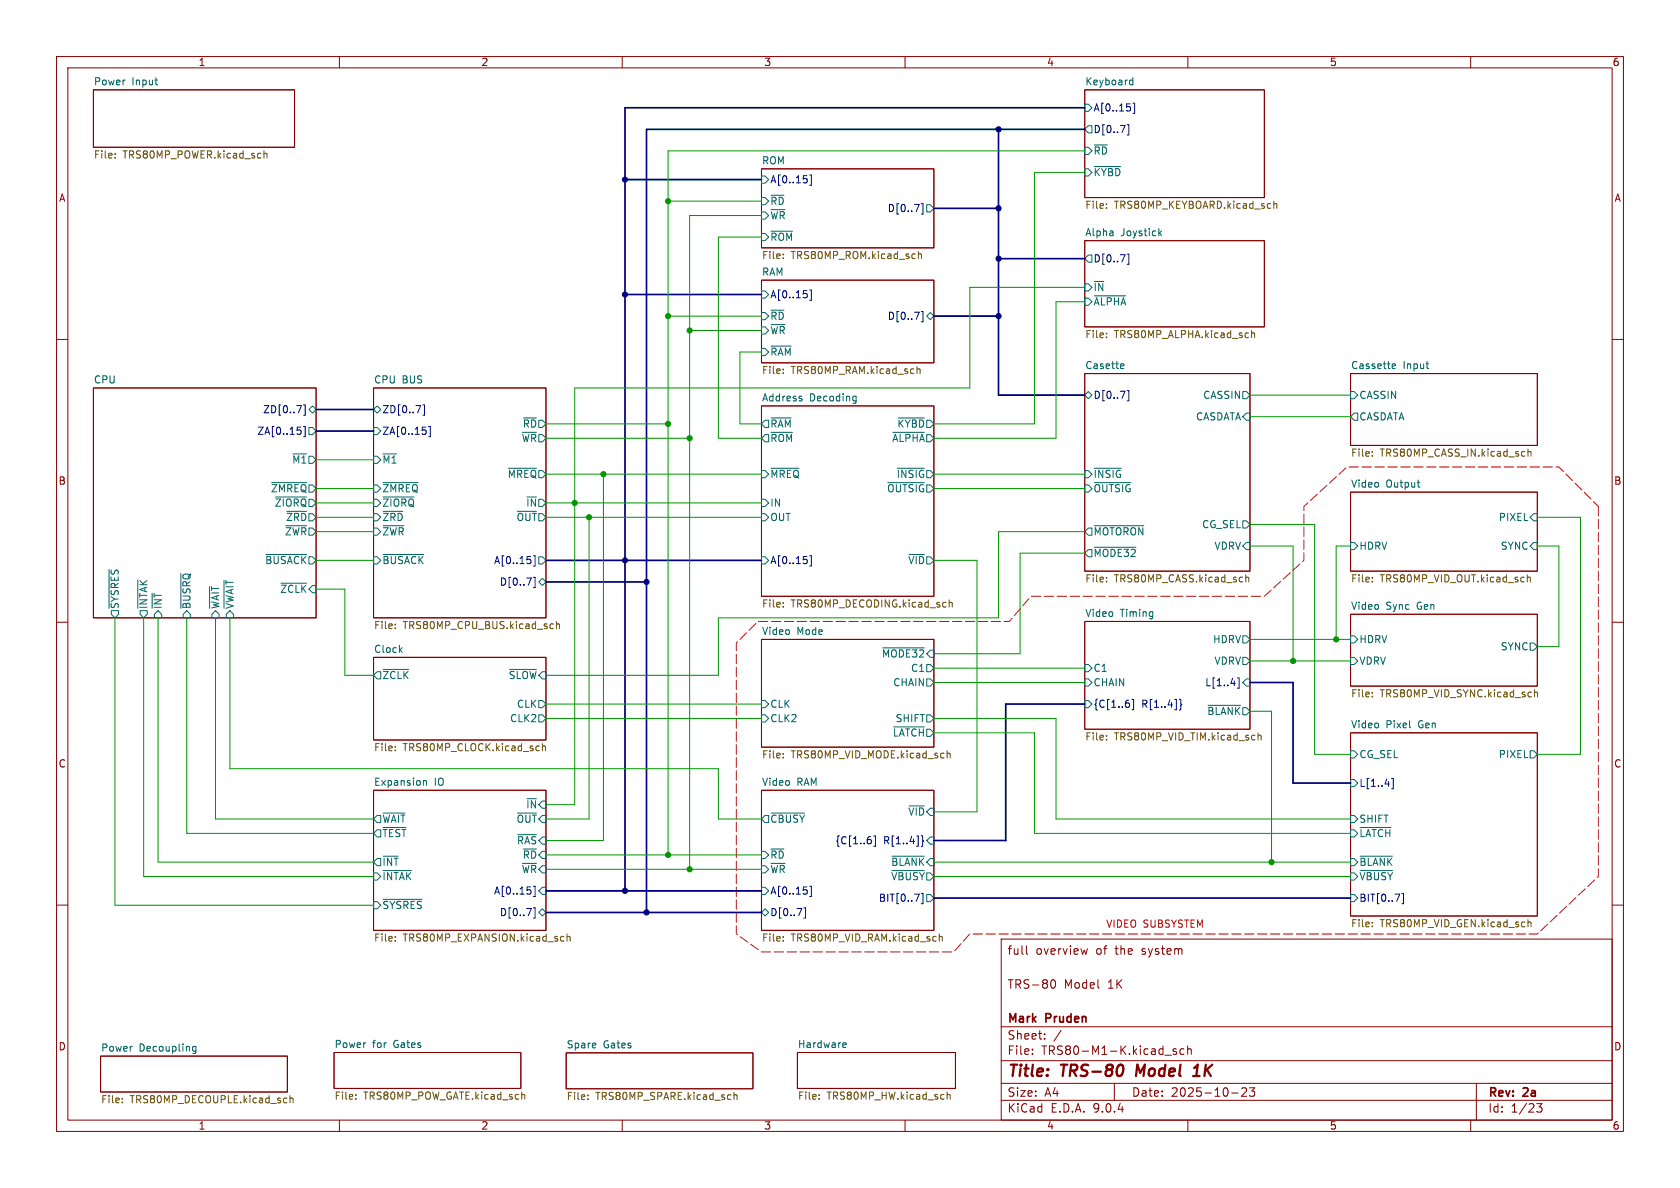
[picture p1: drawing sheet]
<svg xmlns="http://www.w3.org/2000/svg" width="297mm" height="210mm" viewBox="0 0 297 210" stroke-linecap="round" stroke-linejoin="round" font-family="sans-serif">
<defs><g id="words">
<g font-size="2.8" fill="#840000">
<text x="178" y="190.9">Title:</text>
<text x="187.7" y="190.9">TRS-80</text>
<text x="201.7" y="190.9">Model</text>
<text x="212.7" y="190.9">1K</text>
</g>
<g font-size="2.1" fill="#840000">
<text x="178" y="169">full</text>
<text x="183.1" y="169">overview</text>
<text x="193.8" y="169">of</text>
<text x="197.3" y="169">the</text>
<text x="202.1" y="169">system</text>
<text x="178" y="175">TRS-80</text>
<text x="188.1" y="175">Model</text>
<text x="195.9" y="175">1K</text>
<text x="178" y="184">Sheet:</text>
<text x="178" y="181.2">Mark</text>
<text x="185" y="181.2">Pruden</text>
<text x="178" y="186.7">File:</text>
<text x="184.1" y="186.7">TRS80-M1-K.kicad_sch</text>
<text x="178" y="196.9">KiCad</text>
<text x="178" y="194.1">Size:</text>
<text x="184.7" y="194.1">A4</text>
<text x="185.7" y="196.9">E.D.A.</text>
<text x="193.3" y="196.9">9.0.4</text>
<text x="200" y="194.1">Date:</text>
<text x="207" y="194.1">2025-10-23</text>
<text x="263" y="194.3">Rev:</text>
<text x="263" y="196.9">Id:</text>
<text x="267.1" y="196.9">1/23</text>
<text x="269.4" y="194.3">2a</text>
</g>
<g font-size="1.8" fill="#840000">
<text x="35" y="11.9">1</text>
<text x="85" y="11.9">2</text>
<text x="135" y="11.9">3</text>
<text x="185" y="11.9">4</text>
<text x="235" y="11.9">5</text>
<text x="285" y="11.9">6</text>
<text x="10.3" y="35.9">A</text>
<text x="285.3" y="35.9">A</text>
<text x="10.3" y="85.9">B</text>
<text x="285.3" y="85.9">B</text>
<text x="10.3" y="135.9">C</text>
<text x="285.3" y="135.9">C</text>
<text x="10.3" y="185.9">D</text>
<text x="285.3" y="185.9">D</text>
<text x="35" y="199.9">1</text>
<text x="85" y="199.9">2</text>
<text x="135" y="199.9">3</text>
<text x="185" y="199.9">4</text>
<text x="235" y="199.9">5</text>
<text x="285" y="199.9">6</text>
</g>
<g font-size="1.8" fill="#006464">
<text x="16.5" y="15.2">Power</text>
<text x="23.3" y="15.2">Input</text>
<text x="191.8" y="15.2">Keyboard</text>
<text x="134.6" y="29.1">ROM</text>
<text x="193.2" y="27.5">~{RD}</text>
<text x="193.2" y="31.3">~{KYBD}</text>
<text x="136.1" y="36.4">~{RD}</text>
<text x="136.1" y="39">~{WR}</text>
<text x="191.8" y="41.8">Alpha</text>
<text x="198.1" y="41.8">Joystick</text>
<text x="136.1" y="42.8">~{ROM}</text>
<text x="134.6" y="48.8">RAM</text>
<text x="193.2" y="51.7">~{IN}</text>
<text x="136.1" y="56.7">~{RD}</text>
<text x="136.1" y="59.3">~{WR}</text>
<text x="193.2" y="54.2">~{ALPHA}</text>
<text x="136.1" y="63.1">~{RAM}</text>
<text x="191.8" y="65.3">Casette</text>
<text x="238.8" y="65.3">Cassette</text>
<text x="248" y="65.3">Input</text>
<text x="16.5" y="67.9">CPU</text>
<text x="66" y="67.9">CPU</text>
<text x="71.1" y="67.9">BUS</text>
<text x="134.6" y="71">Address</text>
<text x="143.1" y="71">Decoding</text>
<text x="212.6" y="70.7">CASSIN</text>
<text x="240.2" y="70.7">CASSIN</text>
<text x="92.3" y="75.8">~{RD}</text>
<text x="136.1" y="75.8">~{RAM}</text>
<text x="158.5" y="75.8">~{KYBD}</text>
<text x="211.3" y="74.5">CASDATA</text>
<text x="240.2" y="74.5">CASDATA</text>
<text x="51.6" y="82.1">~{M1}</text>
<text x="67.5" y="82.1">~{M1}</text>
<text x="92.1" y="78.3">~{WR}</text>
<text x="136.1" y="78.3">~{ROM}</text>
<text x="157.6" y="78.3">~{ALPHA}</text>
<text x="47.8" y="87.2">~{ZMREQ}</text>
<text x="48.5" y="89.8">~{ZIORQ}</text>
<text x="67.5" y="89.8">~{ZIORQ}</text>
<text x="67.5" y="87.2">~{ZMREQ}</text>
<text x="89.7" y="84.7">~{MREQ}</text>
<text x="92.9" y="89.8">~{IN}</text>
<text x="136.1" y="89.8">IN</text>
<text x="136.1" y="84.7">~{MREQ}</text>
<text x="156.7" y="87.2">~{OUTSIG}</text>
<text x="158.4" y="84.7">~{INSIG}</text>
<text x="193.2" y="87.2">~{OUTSIG}</text>
<text x="193.2" y="84.7">~{INSIG}</text>
<text x="238.8" y="86.3">Video</text>
<text x="245" y="86.3">Output</text>
<text x="50.3" y="94.8">~{ZWR}</text>
<text x="50.5" y="92.3">~{ZRD}</text>
<text x="67.5" y="92.3">~{ZRD}</text>
<text x="67.5" y="94.8">~{ZWR}</text>
<text x="91.2" y="92.3">~{OUT}</text>
<text x="136.1" y="92.3">OUT</text>
<text x="193.2" y="94.8">~{MOTORON}</text>
<text x="212.4" y="93.6">CG_SEL</text>
<text x="264.9" y="92.3">PIXEL</text>
<text x="46.8" y="99.9">~{BUSACK}</text>
<text x="67.5" y="99.9">~{BUSACK}</text>
<text x="160.5" y="99.9">~{VID}</text>
<text x="193.2" y="98.7">~{MODE32}</text>
<text x="214.6" y="97.4">VDRV</text>
<text x="240.2" y="97.4">HDRV</text>
<text x="265.2" y="97.4">SYNC</text>
<text x="21.2" y="107.8" transform="rotate(-90 21.2 107.8)">~{SYSRES}</text>
<text x="26.3" y="107.8" transform="rotate(-90 26.3 107.8)">~{INTAK}</text>
<text x="28.8" y="107.8" transform="rotate(-90 28.8 107.8)">~{INT}</text>
<text x="33.9" y="107.8" transform="rotate(-90 33.9 107.8)">~{BUSRQ}</text>
<text x="39" y="107.8" transform="rotate(-90 39 107.8)">~{WAIT}</text>
<text x="41.5" y="107.8" transform="rotate(-90 41.5 107.8)">~{VWAIT}</text>
<text x="49.4" y="105">~{ZCLK}</text>
<text x="238.8" y="107.9">Video</text>
<text x="245" y="107.9">Sync</text>
<text x="250.6" y="107.9">Gen</text>
<text x="134.6" y="112.3">Video</text>
<text x="140.9" y="112.3">Mode</text>
<text x="191.8" y="109.1">Video</text>
<text x="198" y="109.1">Timing</text>
<text x="214.4" y="113.9">HDRV</text>
<text x="240.2" y="113.9">HDRV</text>
<text x="66" y="115.5">Clock</text>
<text x="155.8" y="116.4">~{MODE32}</text>
<text x="161" y="119">C1</text>
<text x="193.2" y="119">C1</text>
<text x="214.6" y="117.7">VDRV</text>
<text x="240.2" y="117.7">VDRV</text>
<text x="265.2" y="115.2">SYNC</text>
<text x="67.5" y="120.2">~{ZCLK}</text>
<text x="89.8" y="120.2">~{SLOW}</text>
<text x="91.3" y="125.3">CLK</text>
<text x="136.1" y="125.3">CLK</text>
<text x="157.8" y="121.5">CHAIN</text>
<text x="193.2" y="121.5">CHAIN</text>
<text x="90.1" y="127.9">CLK2</text>
<text x="136.1" y="127.9">CLK2</text>
<text x="157.8" y="130.4">~{LATCH}</text>
<text x="158.2" y="127.9">SHIFT</text>
<text x="213.3" y="126.6">~{BLANK}</text>
<text x="238.8" y="128.8">Video</text>
<text x="245" y="128.8">Pixel</text>
<text x="250.8" y="128.8">Gen</text>
<text x="240.2" y="134.2">CG_SEL</text>
<text x="264.9" y="134.2">PIXEL</text>
<text x="66" y="139">Expansion</text>
<text x="76.8" y="139">IO</text>
<text x="92.9" y="143.1">~{IN}</text>
<text x="134.6" y="139">Video</text>
<text x="140.9" y="139">RAM</text>
<text x="67.5" y="148.2">~{TEST}</text>
<text x="67.5" y="145.6">~{WAIT}</text>
<text x="91.2" y="145.6">~{OUT}</text>
<text x="91.3" y="149.5">~{RAS}</text>
<text x="136.1" y="145.6">~{CBUSY}</text>
<text x="160.5" y="144.4">~{VID}</text>
<text x="240.2" y="145.6">SHIFT</text>
<text x="240.2" y="148.2">~{LATCH}</text>
<text x="67.5" y="153.3">~{INT}</text>
<text x="67.5" y="155.8">~{INTAK}</text>
<text x="92.1" y="154.5">~{WR}</text>
<text x="92.3" y="152">~{RD}</text>
<text x="136.1" y="152">~{RD}</text>
<text x="136.1" y="154.5">~{WR}</text>
<text x="157.4" y="153.3">~{BLANK}</text>
<text x="157.4" y="155.8">~{VBUSY}</text>
<text x="240.2" y="153.3">~{BLANK}</text>
<text x="240.2" y="155.8">~{VBUSY}</text>
<text x="67.5" y="160.9">~{SYSRES}</text>
<text x="17.8" y="186">Power</text>
<text x="24.6" y="186">Decoupling</text>
<text x="59.1" y="185.3">Power</text>
<text x="65.9" y="185.3">for</text>
<text x="69.7" y="185.3">Gates</text>
<text x="100.1" y="185.4">Spare</text>
<text x="106.6" y="185.4">Gates</text>
<text x="141" y="185.3">Hardware</text>
</g>
<g font-size="1.8" fill="#000084">
<text x="193.2" y="19.9">A[0..15]</text>
<text x="193.2" y="23.7">D[0..7]</text>
<text x="136.1" y="32.6">A[0..15]</text>
<text x="156.8" y="37.7">D[0..7]</text>
<text x="193.2" y="46.6">D[0..7]</text>
<text x="136.1" y="52.9">A[0..15]</text>
<text x="156.8" y="56.7">D[0..7]</text>
<text x="193.2" y="70.7">D[0..7]</text>
<text x="45.4" y="77.1">ZA[0..15]</text>
<text x="46.4" y="73.3">ZD[0..7]</text>
<text x="67.5" y="77.1">ZA[0..15]</text>
<text x="67.5" y="73.3">ZD[0..7]</text>
<text x="87.2" y="99.9">A[0..15]</text>
<text x="136.1" y="99.9">A[0..15]</text>
<text x="88.3" y="103.7">D[0..7]</text>
<text x="193.2" y="125.3">{C[1..6]</text>
<text x="201.8" y="125.3">R[1..4]}</text>
<text x="213" y="121.5">L[1..4]</text>
<text x="240.2" y="139.3">L[1..4]</text>
<text x="147.6" y="149.5">{C[1..6]</text>
<text x="156.2" y="149.5">R[1..4]}</text>
<text x="87.2" y="158.3">A[0..15]</text>
<text x="136.1" y="158.3">A[0..15]</text>
<text x="155.3" y="159.6">BIT[0..7]</text>
<text x="240.2" y="159.6">BIT[0..7]</text>
<text x="88.3" y="162.2">D[0..7]</text>
<text x="136.1" y="162.2">D[0..7]</text>
</g>
<g font-size="1.8" fill="#725600">
<text x="16.5" y="28.3">File:</text>
<text x="21.7" y="28.3">TRS80MP_POWER.kicad_sch</text>
<text x="191.8" y="37.2">File:</text>
<text x="197" y="37.2">TRS80MP_KEYBOARD.kicad_sch</text>
<text x="134.6" y="46.1">File:</text>
<text x="139.8" y="46.1">TRS80MP_ROM.kicad_sch</text>
<text x="191.8" y="60.1">File:</text>
<text x="197" y="60.1">TRS80MP_ALPHA.kicad_sch</text>
<text x="134.6" y="66.4">File:</text>
<text x="139.8" y="66.4">TRS80MP_RAM.kicad_sch</text>
<text x="238.8" y="81.1">File:</text>
<text x="244" y="81.1">TRS80MP_CASS_IN.kicad_sch</text>
<text x="134.6" y="107.7">File:</text>
<text x="139.8" y="107.7">TRS80MP_DECODING.kicad_sch</text>
<text x="191.8" y="103.3">File:</text>
<text x="197" y="103.3">TRS80MP_CASS.kicad_sch</text>
<text x="238.8" y="103.3">File:</text>
<text x="244" y="103.3">TRS80MP_VID_OUT.kicad_sch</text>
<text x="66" y="111.5">File:</text>
<text x="71.3" y="111.5">TRS80MP_CPU_BUS.kicad_sch</text>
<text x="238.8" y="123.6">File:</text>
<text x="244" y="123.6">TRS80MP_VID_SYNC.kicad_sch</text>
<text x="191.8" y="131.2">File:</text>
<text x="197" y="131.2">TRS80MP_VID_TIM.kicad_sch</text>
<text x="66" y="133.1">File:</text>
<text x="71.3" y="133.1">TRS80MP_CLOCK.kicad_sch</text>
<text x="134.6" y="134.4">File:</text>
<text x="139.8" y="134.4">TRS80MP_VID_MODE.kicad_sch</text>
<text x="66" y="166.8">File:</text>
<text x="71.3" y="166.8">TRS80MP_EXPANSION.kicad_sch</text>
<text x="134.6" y="166.8">File:</text>
<text x="139.8" y="166.8">TRS80MP_VID_RAM.kicad_sch</text>
<text x="238.8" y="164.2">File:</text>
<text x="244" y="164.2">TRS80MP_VID_GEN.kicad_sch</text>
<text x="17.8" y="195.4">File:</text>
<text x="23" y="195.4">TRS80MP_DECOUPLE.kicad_sch</text>
<text x="59.1" y="194.7">File:</text>
<text x="64.3" y="194.7">TRS80MP_POW_GATE.kicad_sch</text>
<text x="100.1" y="194.8">File:</text>
<text x="105.3" y="194.8">TRS80MP_SPARE.kicad_sch</text>
<text x="141" y="194.7">File:</text>
<text x="146.2" y="194.7">TRS80MP_HW.kicad_sch</text>
</g>
<text font-size="1.8" fill="#f00" x="195.5" y="164.2">VIDEO SUBSYSTEM</text>
</g></defs>
<g fill="none" stroke="#840000" stroke-width=".18">
<path d="M10 10h277v190h-277zM12 12h273v186h-273zM16.5 15.9h35.6v10.1h-35.6zM60 10v2M110 10v2M160 10v2M191.8 15.9h31.7v19h-31.7zM210 10v2M260 10v2M134.6 29.8h30.5v14h-30.5zM134.6 49.5h30.5v14.6h-30.5zM191.8 42.5h31.7v15.3h-31.7z"/>
<path d="M10 60h2M16.5 68.6h39.4v40.6h-39.4zM66 68.6h30.5v40.6h-30.5zM134.6 71.8h30.5v33.6h-30.5zM191.8 66h29.2v35h-29.2zM238.8 66h33v12.7h-33zM285 60h2M238.8 87h33v14h-33zM10 110h2M66 116.2h30.5v14.6h-30.5zM134.6 113h30.5v19.1h-30.5zM191.8 109.9h29.2v19h-29.2z"/>
<path d="M238.8 108.6h33v12.7h-33zM285 110h2M66 139.7h30.5v24.8h-30.5zM134.6 139.7h30.5v24.8h-30.5zM238.8 129.5h33v32.4h-33zM10 160h2M177 166h108v32h-108zM181.5 167.2v1.3l.2 .2M185.8 173.5l.3-.3a.81 .81 0 0 1 .6 .6 .81 .81 0 0 1-.3 .8l-.3 .1-.3-.3M192.2 167.7l-.2 1M285 160h2M17.8 186.7h33v6.3h-33z"/>
<path d="M59.1 186.1h33v6.3h-33zM60 198v2M100.1 186.1h33v6.4h-33zM110 198v2M141 186.1h27.9v6.3h-27.9zM160 198v2M177 194.5h108M177 191.5h108M177 187.5h108M177 181.5h108M182.5 186.3v.1M182.5 185.5v.1"/>
<path d="M184.7 183.6v.1M184.7 182.8v.1M187.6 182.1l-1.3 2M197 191.5v3M206 186.5h1.1M208 185.5l-.4-.1-.2 .2 .1 .2 .5 .2v.3h-.6M209.3 185.5l-.4-.1-.3 .3v.4l.1 .2h.6M210 184.9v1.5M210 185.5l.2-.1 .3 .1 .1 .9M210 198v2M217.7 193.2h1.2M219.5 192.4l.6-.1 .2 .1 .1 .3-.9 1.1h.9"/>
<path d="M220.9 192.3h.9l-.5 .6 .4 .1v.7l-.2 .1h-.4l-.2-.1M260 198v2M261 191.5v6.5M271.7 195.1h.9l-.5 .6 .4 .1v.7l-.2 .1-.6-.1"/>
</g>
<path d="M198.4 188.3a1.31 1.31 0 0 1 0 1.5M201.1 188.2l-.3 2M210.9 190.2h1.2M211.1 188.8l.6-.6-.2 2" fill="none" stroke="#840000" stroke-width=".4"/>
<g fill="none" stroke="#000084" stroke-width=".18">
<path d="M199.8 19v.5M200.3 18.2h.3v1.9h-.3M142.7 31.7v.5M143.1 30.9h.3v1.9h-.3M162.9 36h.3v1.8h-.3M199.3 22h.3v1.9h-.3M142.7 52v.5M143.1 51.3h.3v1.8h-.3M162.9 55.1h.3v1.8h-.3M199.3 44.9h.3v1.8h-.3M52.4 71.7h.9l-.6 1.3M52.6 75.5h.6"/>
<path d="M53 76l.2 .2v.3l-.2 .3M53.7 75.4h.3v1.8h-.3M53.7 71.6h.3v1.8h-.3M73.5 71.7h.9l-.6 1.3M74.7 75.5h.6M74.7 71.6h.3v1.8h-.3M75.1 76l.2 .2v.3l-.2 .3M75.8 75.4h.3v1.8h-.3M199.3 69h.3v1.9h-.3M93.8 99v.5M94.3 98.2h.3v1.9h-.3M142.7 99v.5"/>
<path d="M143.1 98.2h.3v1.9h-.3M94.3 102.1h.3v1.8h-.3M218.8 119.8h.3v1.9h-.3M199.3 123.8h.3M199.4 124.3l.3 .2v.3l-.3 .2M200.1 123.6h.3v1.9h-.3M208.5 123.6l.3 .2v.6l.1 .2-.1 .1v.6l-.3 .2M246 137.6h.3v1.8h-.3M93.8 157.4v.5M94.3 156.7h.3v1.8h-.3M142.7 157.4v.5M143.1 156.7h.3v1.8h-.3"/>
<path d="M153.7 147.9h.2M153.8 148.4l.2 .2v.3l-.2 .3M154.5 147.8h.3v1.8h-.3M161.7 158.1h.8l-.5 1.2M162.9 157.9h.3v1.9h-.3M162.9 147.7l.2 .2v.6l.2 .2-.2 .2v.6l-.2 .2M246.6 158.1h.9l-.6 1.2M247.8 157.9h.3v1.9h-.3M94.3 160.5h.3v1.8h-.3M142.1 160.5h.3v1.8h-.3"/>
</g>
<g fill="none" stroke="#006464" stroke-width=".18">
<path d="M27.4 14.2h.5M27.7 15h.2M191.8 18.4h.6l.6 .7-.6 .6h-.6zM199.8 14.9h.5M199.8 14.2h.5M200.3 13.7v1.3M134.6 31.1h.7l.6 .7-.6 .6h-.7zM134.6 34.9h.7l.6 .7-.6 .6h-.7zM134.6 37.5h.7l.6 .6-.6 .6h-.7zM136.3 34.5h2.3M163.8 36.2h.7l.6 .6-.6 .7h-.7zM191.8 29.8h.6l.6 .7-.6 .6h-.6z"/>
<path d="M191.8 26h.6l.6 .7-.6 .6h-.6zM192.4 22.2h.6v1.3h-.6l-.6-.6zM193.5 29.4h4.6M193.5 25.6h2.2M134.6 51.4h.7l.6 .7-.6 .6h-.7zM134.6 55.2h.7l.6 .7-.6 .6h-.7zM134.6 57.8h.7l.6 .6-.6 .7h-.7zM134.6 41.3h.7l.6 .6-.6 .6h-.7zM136.3 54.8h2.3M136.3 40.9h3.8M163.8 55.9l.7-.7 .6 .7-.6 .6zM191.8 52.7h.6l.6 .6-.6 .7h-.6z"/>
<path d="M191.8 50.2h.6l.6 .6-.6 .6h-.6zM192.4 45.1h.6v1.3h-.6l-.6-.7zM193.5 52.3h5.5M193.5 49.8h1.6M205 41.2l.4 .5M205.4 40.8l-.5 .5M54.6 75.6h.6l.7 .6-.7 .6h-.6zM55.2 71.8l.7 .6-.7 .6-.6-.6zM66 75.6h.7l.6 .6-.6 .6h-.7zM66.7 71.8l.6 .6-.6 .6-.7-.6zM92.5 73.9h2.3M134.6 77.5l.7-.7h.6v1.3h-.6z"/>
<path d="M134.6 61.6h.7l.6 .6-.6 .7h-.7zM135.3 74.3h.6v1.3h-.6l-.7-.7zM136.3 76.4h3.8M136.3 73.9h3.6M136.3 61.2h3.6M141.6 70.5l.2 .1-.2 .3M141.6 70l.1 .1M151 70l.4 .1M151.4 70v1.1l-.2 .1-.3 .1M151.4 70.8l-.4 .1M157.9 76.4h5.5M158.8 73.9h4.6"/>
<path d="M191.8 69.9l.6-.7 .6 .7-.6 .6zM198.3 64.3l.3 .1 .1 .2-.6 .1M198.6 65.1l-.3 .1M219.7 69.2h.6l.7 .7-.7 .6h-.6zM220.3 73h.7v1.3h-.7l-.6-.6zM238.8 69.2h.6l.6 .7-.6 .6h-.6zM238.8 73.7l.6-.7h.6v1.3h-.6zM246.2 65.1h.5M246.2 64.4l.3-.1 .2 .3-.6 .1M252.1 64.3h.5M252.5 65.2h.1M47 98h7.2"/>
<path d="M48 85.3h6.2M48.7 87.9h5.5M50.5 92.9h3.7M50.7 90.4h3.5M51.8 80.2h2.4M66 88.3h.7l.6 .6-.6 .6h-.7zM66 85.7h.7l.6 .7-.6 .6h-.7zM66 90.8h.7l.6 .6-.6 .7h-.7zM66 93.3h.7l.6 .7-.6 .6h-.7zM66 98.4h.7l.6 .7-.6 .6h-.7zM66 80.6h.7l.6 .7-.6 .6h-.7zM67.7 85.3h6.2"/>
<path d="M67.7 98h7.2M67.7 92.9h3.7M67.7 87.9h5.5M67.7 90.4h3.5M67.7 80.2h2.4M89.9 82.8h4.9M91.5 90.4h3.3M93.2 87.9h1.6M95.2 98.4h.7l.6 .7-.6 .6h-.7zM134.6 98.4h.7l.6 .7-.6 .6h-.7zM134.6 88.3h.7l.6 .6-.6 .6h-.7zM134.6 90.8h.7l.6 .6-.6 .7h-.7z"/>
<path d="M134.6 83.2h.7l.6 .6-.6 .7h-.7zM136.3 82.8h5M157 85.3h6.4M158.6 82.8h4.8M160.7 98h2.7M191.8 85.7h.6l.6 .7-.6 .6h-.6zM191.8 83.2h.6l.6 .6-.6 .7h-.6zM192.4 93.3h.6v1.3h-.6l-.6-.6zM192.4 97.2h.6v1.2h-.6l-.6-.6zM193.5 82.8h4.7M193.5 85.3h6.4M193.5 92.9h8.7"/>
<path d="M193.5 96.7h7.3M219.7 92.1h.6l.7 .6-.7 .6h-.6zM220.3 95.9h.7v1.3h-.7l-.6-.7zM238.8 95.9h.6l.6 .6-.6 .7h-.6zM250.5 85.3h.5M250.9 86.1h.1M271.1 95.9h.7v1.3h-.7l-.6-.7zM271.1 90.8h.7v1.3h-.7l-.6-.7zM19.3 100.7v6.8M19.7 108h1.3v.6l-.7 .6-.6-.6zM24.4 102.5v5M24.8 108h1.2v.6l-.6 .6-.6-.6z"/>
<path d="M27.3 108.6l.6-.6 .7 .6v.6h-1.3zM32 101.4v6.1M33 108l.7 .6v.6h-1.3v-.6zM37.1 103.7v3.8M38.1 108l.6 .6v.6h-1.2v-.6zM39.6 102.6v4.9M40.6 108l.7 .6v.6h-1.3v-.6zM49.7 103.1h4.5M66.7 118.7h.6v1.3h-.6l-.7-.6zM67.7 118.3h4.6M70.7 114.8l.4 .5M71.1 114.5l-.5 .5"/>
<path d="M90.1 118.3h4.7M95.2 102.9l.7-.7 .6 .7-.6 .6zM156 114.5h7.4M163.8 117.5h.7l.6 .6-.6 .6h-.7zM191.8 117.5h.6l.6 .6-.6 .6h-.6zM219.7 112.4h.6l.7 .6-.7 .7h-.6zM219.7 116.2h.6l.7 .6-.7 .7h-.6zM238.8 112.4h.6l.6 .6-.6 .7h-.6zM238.8 116.2h.6l.6 .6-.6 .7h-.6zM270.5 113.7h.6l.7 .6-.7 .6h-.6zM74.8 138v.8M74.8 138.1l.2-.1h.3l.1 .8"/>
<path d="M95.2 123.8h.7l.6 .7-.6 .6h-.7zM95.2 126.4h.7l.6 .6-.6 .6h-.7zM134.6 123.8h.7l.6 .7-.6 .6h-.7zM134.6 126.4h.7l.6 .6-.6 .6h-.7zM158 128.5h5.4M163.8 120h.7l.6 .7-.6 .6h-.7zM163.8 126.4h.7l.6 .6-.6 .6h-.7zM191.8 120h.6l.6 .7-.6 .6h-.6zM191.8 123.8h.6l.6 .7-.6 .6h-.6zM213.6 124.7h5.7M220.3 120h.7v1.3h-.7l-.6-.6zM238.8 132.7h.6l.6 .7-.6 .6h-.6z"/>
<path d="M238.8 137.8h.6l.6 .6-.6 .7h-.6zM249.3 128.6l.1 .1M270.5 132.7h.6l.7 .7-.7 .6h-.6zM66 154.3h.7l.6 .6-.6 .7h-.7zM66 159.4h.7l.6 .6-.6 .7h-.7zM66.7 151.8h.6v1.2h-.6l-.7-.6zM66.7 146.7h.6v1.3h-.6l-.7-.7zM66.7 144.1h.6v1.3h-.6l-.7-.6zM67.7 146.3h4.1M67.7 151.4h2.7M67.7 153.9h5M67.7 143.7h3.9"/>
<path d="M67.7 159h6.9M91.5 143.7h3.3M91.5 147.5h3.3M93.2 141.2h1.6M95.9 156.8h.6v1.3h-.6l-.7-.6zM134.6 156.8h.7l.6 .7-.6 .6h-.7zM134.6 144.8l.7-.7h.6v1.3h-.6zM134.6 150.5h.7l.6 .6-.6 .7h-.7zM134.6 153h.7l.6 .7-.6 .6h-.7zM136.3 143.7h5.9M136.3 150.1h2.3M157.7 151.4h5.7"/>
<path d="M157.7 153.9h5.7M160.7 142.5h2.7M163.8 158.1h.7l.6 .7-.6 .6h-.7zM164.5 148h.6v1.2h-.6l-.7-.6zM238.8 158.1h.6l.6 .7-.6 .6h-.6zM238.8 144.1h.6l.6 .7-.6 .6h-.6zM238.8 146.7h.6l.6 .6-.6 .7h-.6zM238.8 151.8h.6l.6 .6-.6 .6h-.6zM238.8 154.3h.6l.6 .6-.6 .7h-.6zM240.4 146.3h5.5M240.4 151.4h5.8M240.4 153.9h5.8"/>
<path d="M95.2 161.3l.7-.6 .6 .6-.6 .6zM134.6 161.3l.7-.6 .6 .6-.6 .6zM34.6 185v1l-.2 .2h-.3M34.6 185h-.3l-.3 .2 .1 .6h.5M149.2 184.3l.3 .1 .1 .2-.6 .2M149.5 185.1l-.3 .1"/>
</g>
<g fill="none" stroke="#725600" stroke-width=".18">
<path d="M20.4 27.8v.1M20.4 27.2v.1M46.7 26.7v1.2M46.7 27.2l.1-.1 .4 .1v.7M195.6 36v.2M195.6 36.7v.1M225.2 35.6v1.2M225.2 36.1l.2-.1h.3v.8M138.5 44.9v.2M138.5 45.6v.1M162.4 44.5v1.2M162.4 45l.1-.1h.3l.1 .8"/>
<path d="M195.6 58.9v.1M195.6 59.6v.1M221.3 58.4v1.3M221.3 59l.1-.2 .3 .1 .1 .8M138.5 65.3v.1M138.5 65.9v.1M162.1 64.8v1.2M162.1 65.3l.2-.1 .3 .1 .1 .7M242.6 79.9v.1M269.5 79.8l.1 .1M270.1 79.4v1.2M270.1 79.9l.2-.1 .3 .1 .1 .7"/>
<path d="M242.6 80.5v.1M269.6 80.6h-.1M69.9 110.3v.2M69.9 111v.1M97.5 110.3h.3M97.8 111.1h-.3M98.4 110.4l.2-.1h.3v.8M98.4 109.9v1.2M138.5 107.2v.1M138.5 106.5v.2M167.8 106v1.3M167.8 106.6l.2-.1h.3v.8"/>
<path d="M195.6 102.8v.1M195.6 102.1v.1M220.2 101.6v1.3M220.2 102.1l.2-.1 .3 .1 .1 .8M242.6 102.1v.1M242.6 102.8v.1M270 102.1l.2-.1 .3 .1v.8M270 101.6v1.3M69.9 132.6v.1M69.9 131.9v.2M95.9 131.4v1.3M95.9 132l.2-.1h.3v.8"/>
<path d="M138.5 133.2v.1M138.5 133.9v.1M167.4 132.7v1.3M167.4 133.3l.2-.2 .3 .1 .1 .8M195.6 130v.1M195.6 130.7v.1M222.4 129.5v1.3M222.4 130.1l.2-.1h.3l.1 .8M242.6 122.4v.1M242.6 123.1v.1M271.3 121.9v1.3M271.3 122.5l.2-.2 .3 .1v.8"/>
<path d="M69.9 165.6v.1M69.9 166.3v.1M99.6 165.5l.1 .1M99.7 166.3l-.1 .1M100.2 165.1v1.3M100.2 165.6l.2-.1 .3 .1 .1 .8M138.5 165.6v.1M138.5 166.3v.1M166 165.6l.2-.1 .3 .1 .1 .8M166 165.1v1.3M242.6 163.7v.1M242.6 163v.2"/>
<path d="M270.1 162.6v1.2M270.1 163.1l.2-.1h.3l.1 .8M21.6 194.8v.1M21.6 194.2v.1M51.3 193.7v1.2M51.3 194.2l.1-.1 .3 .1 .1 .7M62.9 194.2v.1M62.9 193.5v.1M92.3 193.5h.4l.1 .8M103.9 194.3v.1M103.9 193.6v.1M129.8 193.1v1.3"/>
<path d="M129.8 193.6l.1-.1 .3 .1 .1 .8M144.8 194.2v.1M144.8 193.5v.1M167.4 193v1.3M167.4 193.6l.2-.1h.3l.1 .8"/>
</g>
<path d="M282.6 89.5v65.4l-10.8 10.2h-100.4l-2.8 3.2h-34l-4.4-3.2v-51.4l3.8-3.8h44.4l3.8-4.5h41.3l7-6.3v-9.6l7.6-6.9h37.5l7 6.9" fill="none" stroke="#f00" stroke-width=".18" stroke-dasharray="1.7 .6"/>
<g fill="none" stroke="#000084" stroke-width=".3">
<path d="M191.8 19.1h-81.3v138.4M110.5 31.8h24.1M165.1 36.8h11.4M176.5 22.9v47h15.3M191.8 22.9h-77.5v138.4M110.5 52.1h24.1M165.1 55.9h11.4M176.5 45.7h15.3M55.9 76.2h10.1M55.9 72.4h10.1M96.5 99.1h38.1M96.5 102.9h17.8"/>
<path d="M191.8 124.5h-14v24.1h-12.7M221 120.7h7.6v17.7h10.2M96.5 157.5h38.1M165.1 158.8h73.7M96.5 161.3h38.1"/>
</g>
<g fill="none" stroke="#009600" stroke-width=".18">
<path d="M118.1 35.6h16.5M134.6 38.1h-12.7v115.6M191.8 26.7h-73.7v124.4M191.8 30.5h-8.9v44.4h-17.8M118.1 55.9h16.5M121.9 58.4h12.7M134.6 41.9h-7.6v35.6h7.6M191.8 53.3h-5.1v24.2h-21.6M191.8 50.8h-20.4v17.8h-69.8v73.6h-5.1M96.5 77.5h25.4M96.5 74.9h21.6M134.6 62.2h-3.8v12.7h3.8"/>
<path d="M221 69.9h17.8M221 73.7h17.8M55.9 94h10.1M55.9 81.3h10.1M55.9 99.1h10.1M55.9 91.4h10.1M55.9 86.4h10.1M55.9 88.9h10.1M96.5 91.4h38.1M96.5 88.9h38.1M96.5 83.8h38.1M104.1 91.4v53.4h-7.6"/>
<path d="M106.7 83.8v64.8h-10.2M165.1 99.1h7.6v44.4h-7.6M165.1 86.4h26.7M165.1 83.8h26.7M191.8 94h-15.3v15.2h-49.5v10.2h-30.5M191.8 97.8h-11.5v17.8h-15.2M221 92.7h11.4v40.7h6.4M221 96.5h7.6v20.3M238.8 96.5h-2.6v16.5M271.8 91.4h7.6v42h-7.6M271.8 96.5h3.8v17.8h-3.8M20.3 109.2v50.8h45.7"/>
<path d="M25.4 109.2v45.7h40.6M27.9 109.2v43.2h38.1M33 109.2v38.1h33M38.1 109.2v35.6h27.9M40.6 109.2v26.7h86.4v8.9h7.6M55.9 104.1h5.1v15.3h5M165.1 118.1h26.7M221 116.8h17.8M221 113h17.8M96.5 127h38.1M96.5 124.5h38.1M165.1 129.5h17.8v17.8h55.9"/>
<path d="M165.1 120.7h26.7M165.1 127h21.6v17.8h52.1M221 125.7h3.8v26.7M96.5 153.7h38.1M96.5 151.1h38.1M165.1 154.9h73.7M165.1 152.4h73.7"/>
</g>
<g fill="#009600" stroke="#009600" stroke-width=".18">
<circle cx="118.1" cy="55.9" r=".46"/>
<circle cx="121.9" cy="58.4" r=".46"/>
<circle cx="118.1" cy="35.6" r=".46"/>
<circle cx="118.1" cy="74.9" r=".46"/>
<circle cx="121.9" cy="77.5" r=".46"/>
<circle cx="101.6" cy="88.9" r=".46"/>
<circle cx="106.7" cy="83.8" r=".46"/>
<circle cx="118.1" cy="151.1" r=".46"/>
<circle cx="121.9" cy="153.7" r=".46"/>
<circle cx="224.8" cy="152.4" r=".46"/>
<circle cx="104.1" cy="91.4" r=".46"/>
<circle cx="236.2" cy="113" r=".46"/>
<circle cx="228.6" cy="116.8" r=".46"/>
</g>
<g fill="#000084" stroke="#000084" stroke-width=".18">
<circle cx="110.5" cy="31.8" r=".46"/>
<circle cx="110.5" cy="52.1" r=".46"/>
<circle cx="114.3" cy="161.3" r=".46"/>
<circle cx="176.5" cy="22.9" r=".46"/>
<circle cx="114.3" cy="102.9" r=".46"/>
<circle cx="176.5" cy="36.8" r=".46"/>
<circle cx="176.5" cy="55.9" r=".46"/>
<circle cx="176.5" cy="45.7" r=".46"/>
<circle cx="110.5" cy="157.5" r=".46"/>
<circle cx="110.5" cy="99.1" r=".46"/>
</g>
<use href="#words"/>
</svg>
